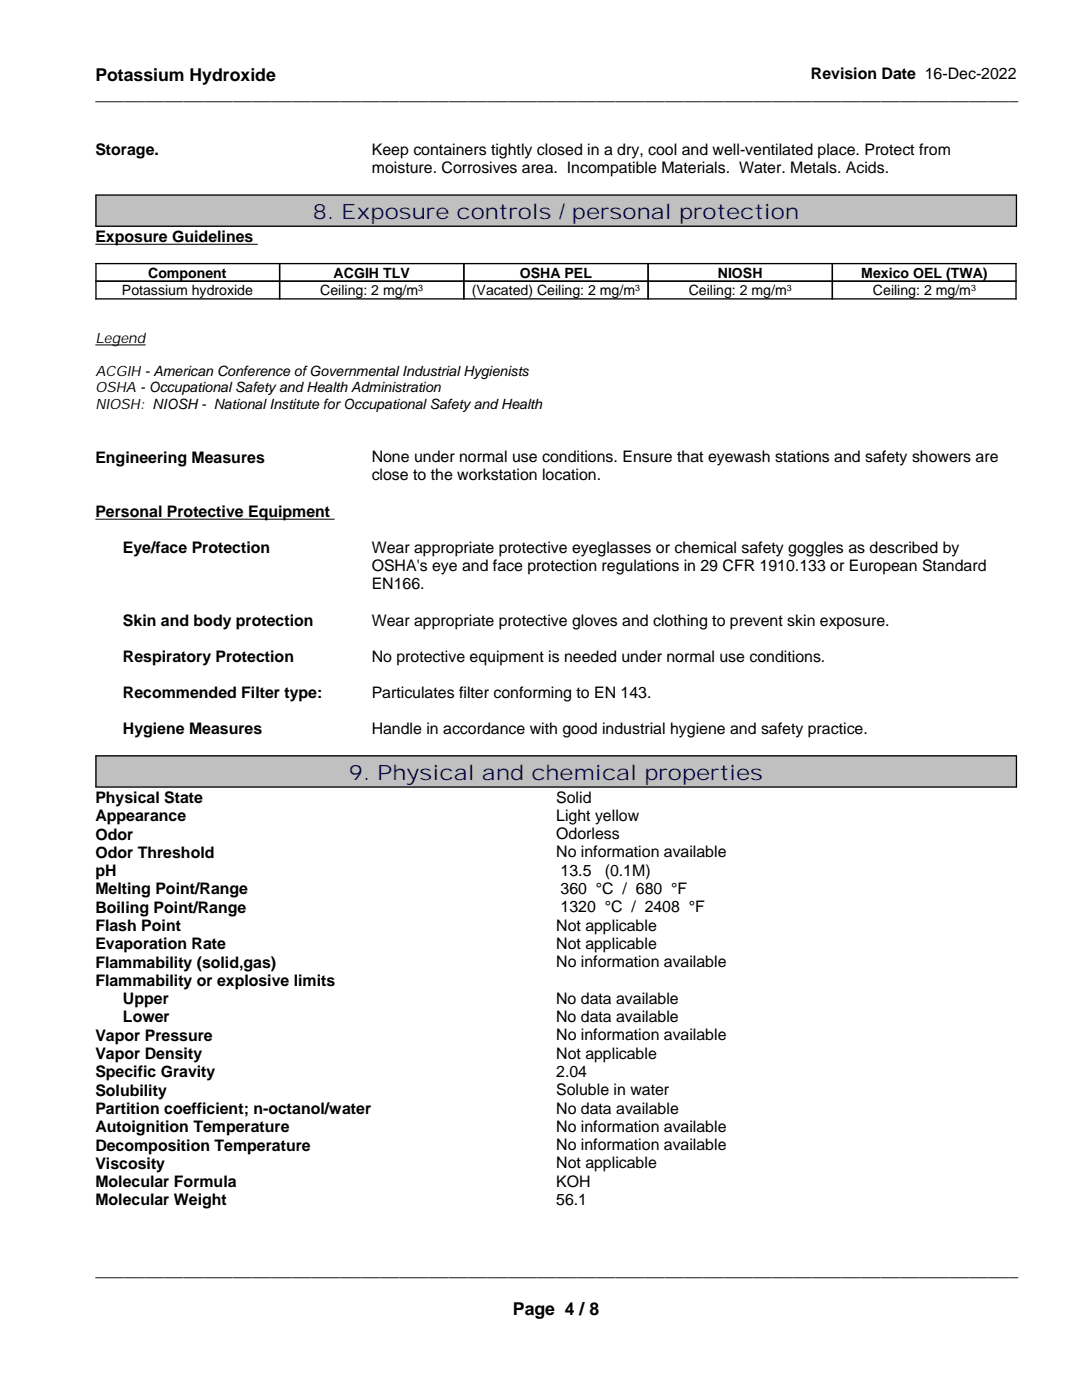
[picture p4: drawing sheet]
<svg xmlns="http://www.w3.org/2000/svg" width="216mm" height="279mm" viewBox="0 0 216 279" stroke-linecap="round" stroke-linejoin="round" font-family="sans-serif">
<defs><g id="words">
<g font-size="4.2" fill="#000080">
<text x="62.5" y="43.7">8. Exposure controls / personal protection</text>
<text x="69.6" y="155.6">9. Physical and chemical properties</text>
</g>
<g font-size="3.5">
<text x="19" y="16.1">Potassium Hydroxide</text>
<text x="19" y="20">______________________________________________________________________________________________</text>
<text x="19" y="254.7">______________________________________________________________________________________________</text>
<text x="102.4" y="262.4">Page 4 / 8</text>
</g>
<g font-size="3.2">
<text x="161.8" y="15.7">Revision Date 16-Dec-2022</text>
<text x="19" y="31">Storage.</text>
<text x="74.2" y="30.9">Keep containers tightly closed in a dry, cool and well-ventilated place. Protect from</text>
<text x="74.2" y="34.6">moisture. Corrosives area. Incompatible Materials. Water. Metals. Acids.</text>
<text x="19" y="48.3">Exposure Guidelines</text>
<text x="19" y="92.3">Engineering Measures</text>
<text x="74.2" y="92.2">None under normal use conditions. Ensure that eyewash stations and safety showers are</text>
<text x="74.2" y="95.9">close to the workstation location.</text>
<text x="19" y="103.2">Personal Protective Equipment</text>
<text x="24.5" y="110.4">Eye/face Protection</text>
<text x="74.2" y="110.3">Wear appropriate protective eyeglasses or chemical safety goggles as described by</text>
<text x="74.2" y="114">OSHA's eye and face protection regulations in 29 CFR 1910.133 or European Standard</text>
<text x="74.2" y="117.6">EN166.</text>
<text x="24.5" y="124.9">Skin and body protection</text>
<text x="74.2" y="124.8">Wear appropriate protective gloves and clothing to prevent skin exposure.</text>
<text x="24.5" y="132.1">Respiratory Protection</text>
<text x="74.2" y="132">No protective equipment is needed under normal use conditions.</text>
<text x="24.5" y="139.3">Recommended Filter type:</text>
<text x="74.2" y="139.3">Particulates filter conforming to EN 143.</text>
<text x="24.5" y="146.6">Hygiene Measures</text>
<text x="74.2" y="146.5">Handle in accordance with good industrial hygiene and safety practice.</text>
<text x="19" y="160.2">Physical State</text>
<text x="111" y="160.2">Solid</text>
<text x="19" y="163.9">Appearance</text>
<text x="19" y="167.6">Odor</text>
<text x="111" y="163.8">Light yellow</text>
<text x="111" y="167.5">Odorless</text>
<text x="19" y="171.2">Odor Threshold</text>
<text x="111" y="171.1">No information available</text>
<text x="19" y="174.9">pH</text>
<text x="19" y="178.5">Melting Point/Range</text>
<text x="111.9" y="174.8">13.5</text>
<text x="111.9" y="178.4">360 °C / 680 °F</text>
<text x="120.7" y="174.8">(0.1M)</text>
<text x="19" y="182.2">Boiling Point/Range</text>
<text x="19" y="185.8">Flash Point</text>
<text x="111" y="185.7">Not applicable</text>
<text x="111.9" y="182.1">1320 °C / 2408 °F</text>
<text x="19" y="189.5">Evaporation Rate</text>
<text x="111" y="189.4">Not applicable</text>
<text x="19" y="193.1">Flammability (solid,gas)</text>
<text x="19" y="196.8">Flammability or explosive limits</text>
<text x="111" y="193">No information available</text>
<text x="24.5" y="200.4">Upper</text>
<text x="111" y="200.3">No data available</text>
<text x="111" y="204">No data available</text>
<text x="19" y="207.7">Vapor Pressure</text>
<text x="24.5" y="204.1">Lower</text>
<text x="111" y="207.6">No information available</text>
<text x="19" y="211.4">Vapor Density</text>
<text x="19" y="215">Specific Gravity</text>
<text x="111" y="211.3">Not applicable</text>
<text x="111" y="214.9">2.04</text>
<text x="19" y="218.7">Solubility</text>
<text x="111" y="218.6">Soluble in water</text>
<text x="19" y="222.3">Partition coefficient; n-octanol/water</text>
<text x="19" y="226">Autoignition Temperature</text>
<text x="111" y="222.2">No data available</text>
<text x="111" y="225.9">No information available</text>
<text x="19" y="229.6">Decomposition Temperature</text>
<text x="19" y="233.3">Viscosity</text>
<text x="111" y="229.5">No information available</text>
<text x="111" y="233.2">Not applicable</text>
<text x="19" y="236.9">Molecular Formula</text>
<text x="111" y="236.8">KOH</text>
<text x="19" y="240.6">Molecular Weight</text>
<text x="111" y="240.5">56.1</text>
</g>
<g font-size="2.8">
<text x="24.3" y="58.9">Potassium hydroxide</text>
<text x="29.6" y="55.5">Component</text>
<text x="63.9" y="58.9">Ceiling: 2 mg/m</text>
<text x="66.6" y="55.5">ACGIH TLV</text>
<text x="94.2" y="58.9">(Vacated) Ceiling: 2 mg/m</text>
<text x="103.7" y="55.5">OSHA PEL</text>
<text x="137.4" y="58.9">Ceiling: 2 mg/m</text>
<text x="143.2" y="55.5">NIOSH</text>
<text x="171.9" y="55.5">Mexico OEL (TWA)</text>
<text x="174.2" y="58.9">Ceiling: 2 mg/m</text>
<text x="19" y="68.4">Legend</text>
<text x="19" y="74.9">ACGIH - American Conference of Governmental Industrial Hygienists</text>
<text x="19" y="78.2">OSHA - Occupational Safety and Health Administration</text>
<text x="19" y="81.5">NIOSH: NIOSH - National Institute for Occupational Safety and Health</text>
</g>
<g font-size="1.8">
<text x="83.5" y="58.1">3</text>
<text x="126.7" y="58.1">3</text>
<text x="157" y="58.1">3</text>
<text x="193.8" y="58.1">3</text>
</g>
</g></defs>
<path d="M19 38.9h183.9v6.3h-183.9z" fill="#c0c0c0"/>
<path d="M19 48.7h32.4" fill="none" stroke="#000" stroke-width=".2"/>
<path d="M19 150.8h183.9v6.3h-183.9z" fill="#c0c0c0"/>
<path d="M19 68.8h10.1M19 103.6h47.8" fill="none" stroke="#000" stroke-width=".2"/>
<g fill="none" stroke="#010101" stroke-width=".26">
<path d="M19 38.9h183.9M19.1 38.9v6.3M202.8 38.9v6.3M19 45.2h183.9M19 52.6h183.9M19 56.1h183.9M19 59.6h183.9M19.1 52.5v7.3M55.8 52.5v7.3M92.6 52.5v7.3M129.3 52.5v7.3M166.1 52.5v7.3"/>
<path d="M202.7 52.5v7.3M19 150.8h183.9M19 157.1h183.9M19.1 150.8v6.3M202.8 150.8v6.3"/>
</g>
<use href="#words"/>
</svg>
